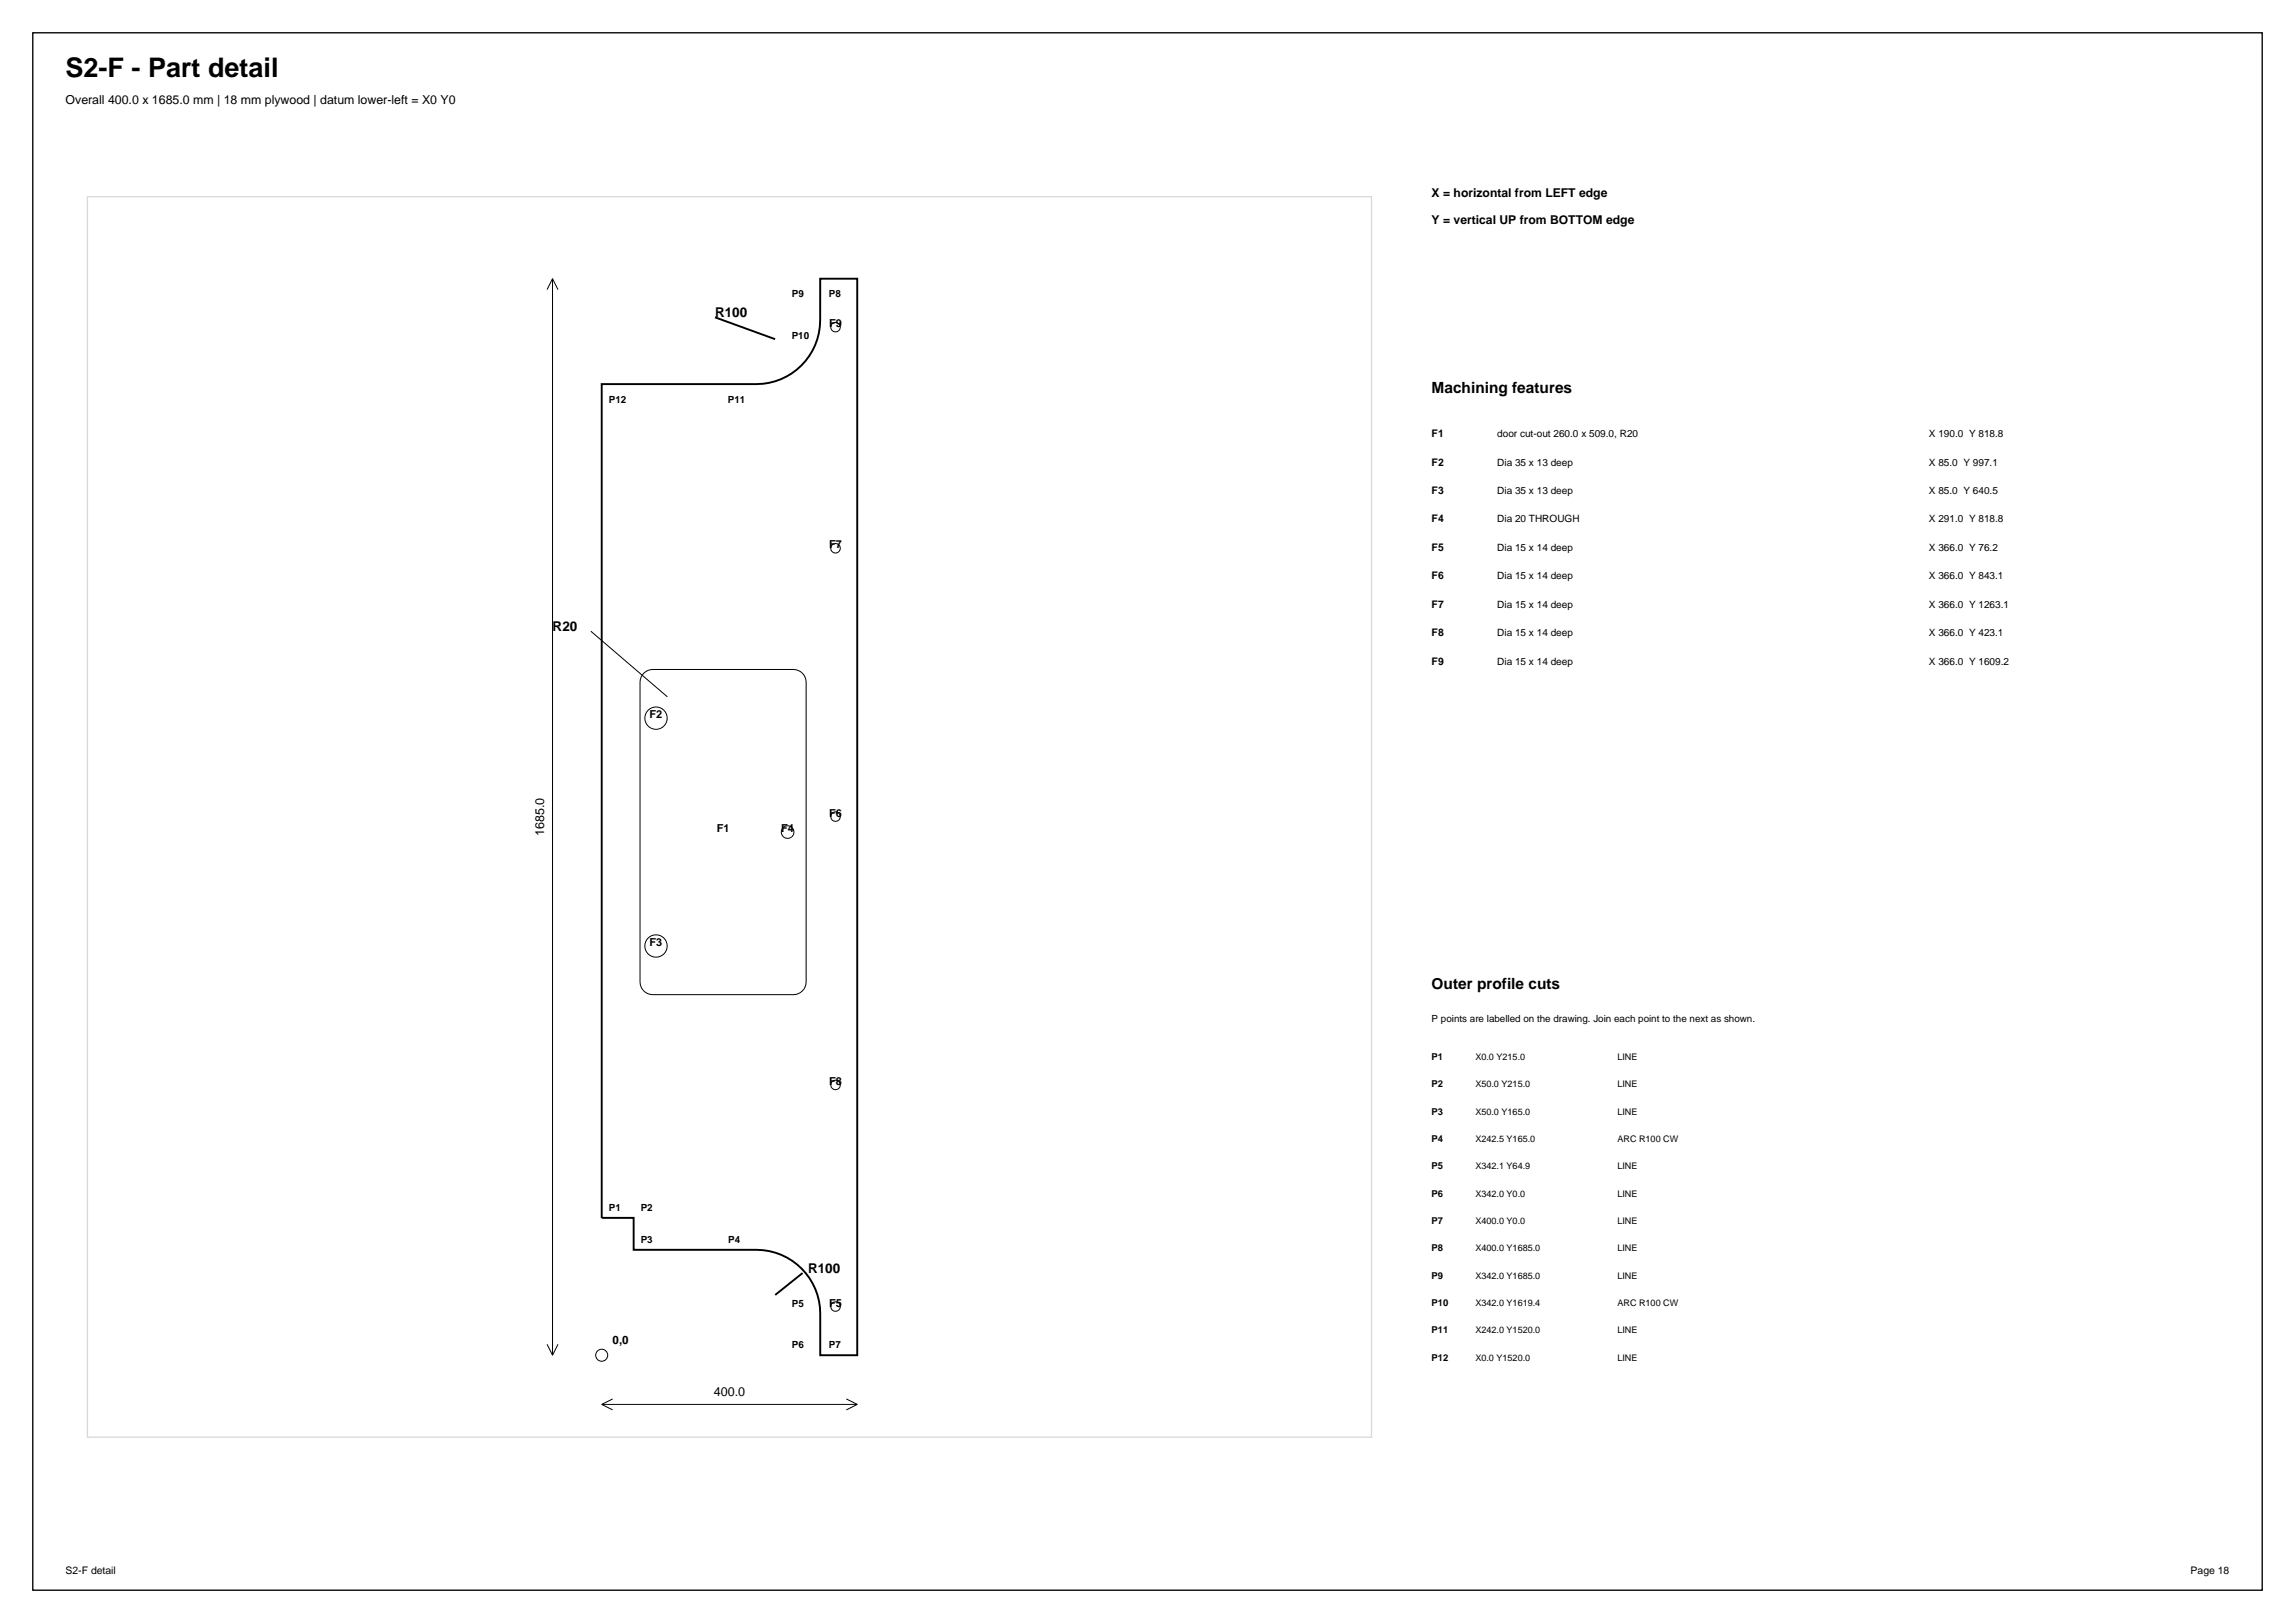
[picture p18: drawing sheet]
<svg xmlns="http://www.w3.org/2000/svg" width="420mm" height="297mm" viewBox="0 0 420 297" stroke-linecap="round" stroke-linejoin="round" font-family="sans-serif">
<defs><g id="words">
<text font-size="4.9" x="12" y="14">S2-F - Part detail</text>
<g font-size="2.8">
<text x="262" y="72">Machining features</text>
<text x="262" y="181">Outer profile cuts</text>
</g>
<g font-size="2.5">
<text x="130.9" y="58.1">R100</text>
<text x="101.1" y="115.5">R20</text>
<text x="147.9" y="233">R100</text>
</g>
<g font-size="2.3">
<text x="12" y="19">Overall 400.0 x 1685.0 mm | 18 mm plywood | datum lower-left = X0 Y0</text>
<text x="99.6" y="153" transform="rotate(-90 99.6 153)">1685.0</text>
<text x="130.6" y="255.5">400.0</text>
</g>
<g font-size="2.2">
<text x="262" y="36">X = horizontal from LEFT edge</text>
<text x="262" y="41">Y = vertical UP from BOTTOM edge</text>
</g>
<text font-size="2.1" x="112.1" y="246">0,0</text>
<g font-size="2">
<text x="151.7" y="59.9">F9</text>
<text x="151.7" y="100.3">F7</text>
<text x="118.9" y="131.4">F2</text>
<text x="151.7" y="149.4">F6</text>
<text x="131.2" y="152.3">F1</text>
<text x="143" y="152.3">F4</text>
<text x="118.9" y="173.1">F3</text>
<text x="151.7" y="198.5">F8</text>
<text x="151.7" y="239.1">F5</text>
</g>
<g font-size="1.9">
<text x="262" y="80">F1</text>
<text x="262" y="85.2">F2</text>
<text x="262" y="90.4">F3</text>
<text x="262" y="95.6">F4</text>
<text x="262" y="100.8">F5</text>
<text x="262" y="106">F6</text>
<text x="262" y="111.2">F7</text>
<text x="262" y="116.4">F8</text>
<text x="262" y="121.6">F9</text>
<text x="12" y="288">S2-F detail</text>
<text x="400.9" y="288">Page 18</text>
</g>
<g font-size="1.8">
<text x="144.9" y="54.4">P9</text>
<text x="151.7" y="54.4">P8</text>
<text x="144.9" y="62.1">P10</text>
<text x="111.4" y="73.7">P12</text>
<text x="133.2" y="73.7">P11</text>
<text x="274" y="80">door cut-out 260.0 x 509.0, R20</text>
<text x="353" y="80">X 190.0 Y 818.8</text>
<text x="274" y="85.2">Dia 35 x 13 deep</text>
<text x="353" y="85.2">X 85.0 Y 997.1</text>
<text x="274" y="90.4">Dia 35 x 13 deep</text>
<text x="274" y="95.6">Dia 20 THROUGH</text>
<text x="353" y="90.4">X 85.0 Y 640.5</text>
<text x="353" y="95.6">X 291.0 Y 818.8</text>
<text x="274" y="100.8">Dia 15 x 14 deep</text>
<text x="353" y="100.8">X 366.0 Y 76.2</text>
<text x="274" y="106">Dia 15 x 14 deep</text>
<text x="353" y="106">X 366.0 Y 843.1</text>
<text x="274" y="111.2">Dia 15 x 14 deep</text>
<text x="353" y="111.2">X 366.0 Y 1263.1</text>
<text x="274" y="116.4">Dia 15 x 14 deep</text>
<text x="353" y="116.4">X 366.0 Y 423.1</text>
<text x="274" y="121.6">Dia 15 x 14 deep</text>
<text x="353" y="121.6">X 366.0 Y 1609.2</text>
<text x="262" y="187">P points are labelled on the drawing. Join each point to the next as shown.</text>
<text x="111.4" y="221.6">P1</text>
<text x="117.3" y="221.6">P2</text>
<text x="117.3" y="227.4">P3</text>
<text x="133.3" y="227.4">P4</text>
<text x="144.9" y="239.1">P5</text>
<text x="144.9" y="246.7">P6</text>
<text x="151.7" y="246.7">P7</text>
</g>
<g font-size="1.7">
<text x="262" y="194">P1</text>
<text x="270" y="194">X0.0 Y215.0</text>
<text x="296" y="194">LINE</text>
<text x="262" y="199">P2</text>
<text x="270" y="199">X50.0 Y215.0</text>
<text x="296" y="199">LINE</text>
<text x="262" y="204">P3</text>
<text x="262" y="209">P4</text>
<text x="270" y="204">X50.0 Y165.0</text>
<text x="270" y="209">X242.5 Y165.0</text>
<text x="296" y="204">LINE</text>
<text x="296" y="209">ARC R100 CW</text>
<text x="262" y="214">P5</text>
<text x="270" y="214">X342.1 Y64.9</text>
<text x="296" y="214">LINE</text>
<text x="262" y="219">P6</text>
<text x="270" y="219">X342.0 Y0.0</text>
<text x="296" y="219">LINE</text>
<text x="262" y="224">P7</text>
<text x="270" y="224">X400.0 Y0.0</text>
<text x="296" y="224">LINE</text>
<text x="262" y="229">P8</text>
<text x="262" y="234">P9</text>
<text x="270" y="229">X400.0 Y1685.0</text>
<text x="270" y="234">X342.0 Y1685.0</text>
<text x="296" y="229">LINE</text>
<text x="296" y="234">LINE</text>
<text x="262" y="239">P10</text>
<text x="270" y="239">X342.0 Y1619.4</text>
<text x="296" y="239">ARC R100 CW</text>
<text x="262" y="244">P11</text>
<text x="270" y="244">X242.0 Y1520.0</text>
<text x="296" y="244">LINE</text>
<text x="262" y="249">P12</text>
<text x="270" y="249">X0.0 Y1520.0</text>
<text x="296" y="249">LINE</text>
</g>
</g></defs>
<path d="M6 6h408v285h-408z" fill="none" stroke="#000" stroke-width=".25"/>
<path d="M16 36h235v227h-235z" fill="none" stroke="#d9d9d9" stroke-width=".25"/>
<path d="M130.9 58.1l11 4M110.1 70.3h28.3a11.7 11.7 0 0 0 11.7-11.6v-7.7h6.8v197h-6.8v-7.6a11.7 11.7 0 0 0-11.6-11.7h-22.5v-5.8h-5.9zM146.9 233l-5 4" fill="none" stroke="#000" stroke-width=".35"/>
<g fill="none" stroke="#000" stroke-width=".18">
<path d="M101.1 51v197M101.1 51l-1 2M101.1 51l1 2M108.1 115.5l14 12M117.8 123.2a2.33 2.33 0 0 1 1.7-.7h25.7a2.34 2.34 0 0 1 2.3 2.3v54.9a2.34 2.34 0 0 1-2.3 2.3h-25.7a2.34 2.34 0 0 1-2.4-2.3v-54.9a2.33 2.33 0 0 1 .7-1.6zM100.1 246l1 2M102.1 246l-1 2M110.1 257h46.8M110.1 257l2 1M112.1 256l-2 1M154.9 256l2 1M156.9 257l-2 1"/>
<circle cx="152.9" cy="59.9" r=".88"/>
<circle cx="152.9" cy="100.3" r=".88"/>
<circle cx="120.1" cy="131.4" r="2.05"/>
<circle cx="144.1" cy="152.3" r="1.17"/>
<circle cx="152.9" cy="149.4" r=".88"/>
<circle cx="120.1" cy="173.1" r="2.05"/>
<circle cx="152.9" cy="198.5" r=".88"/>
<circle cx="152.9" cy="239.1" r=".88"/>
<circle cx="110.1" cy="248" r="1.1"/>
</g>
<use href="#words"/>
</svg>
